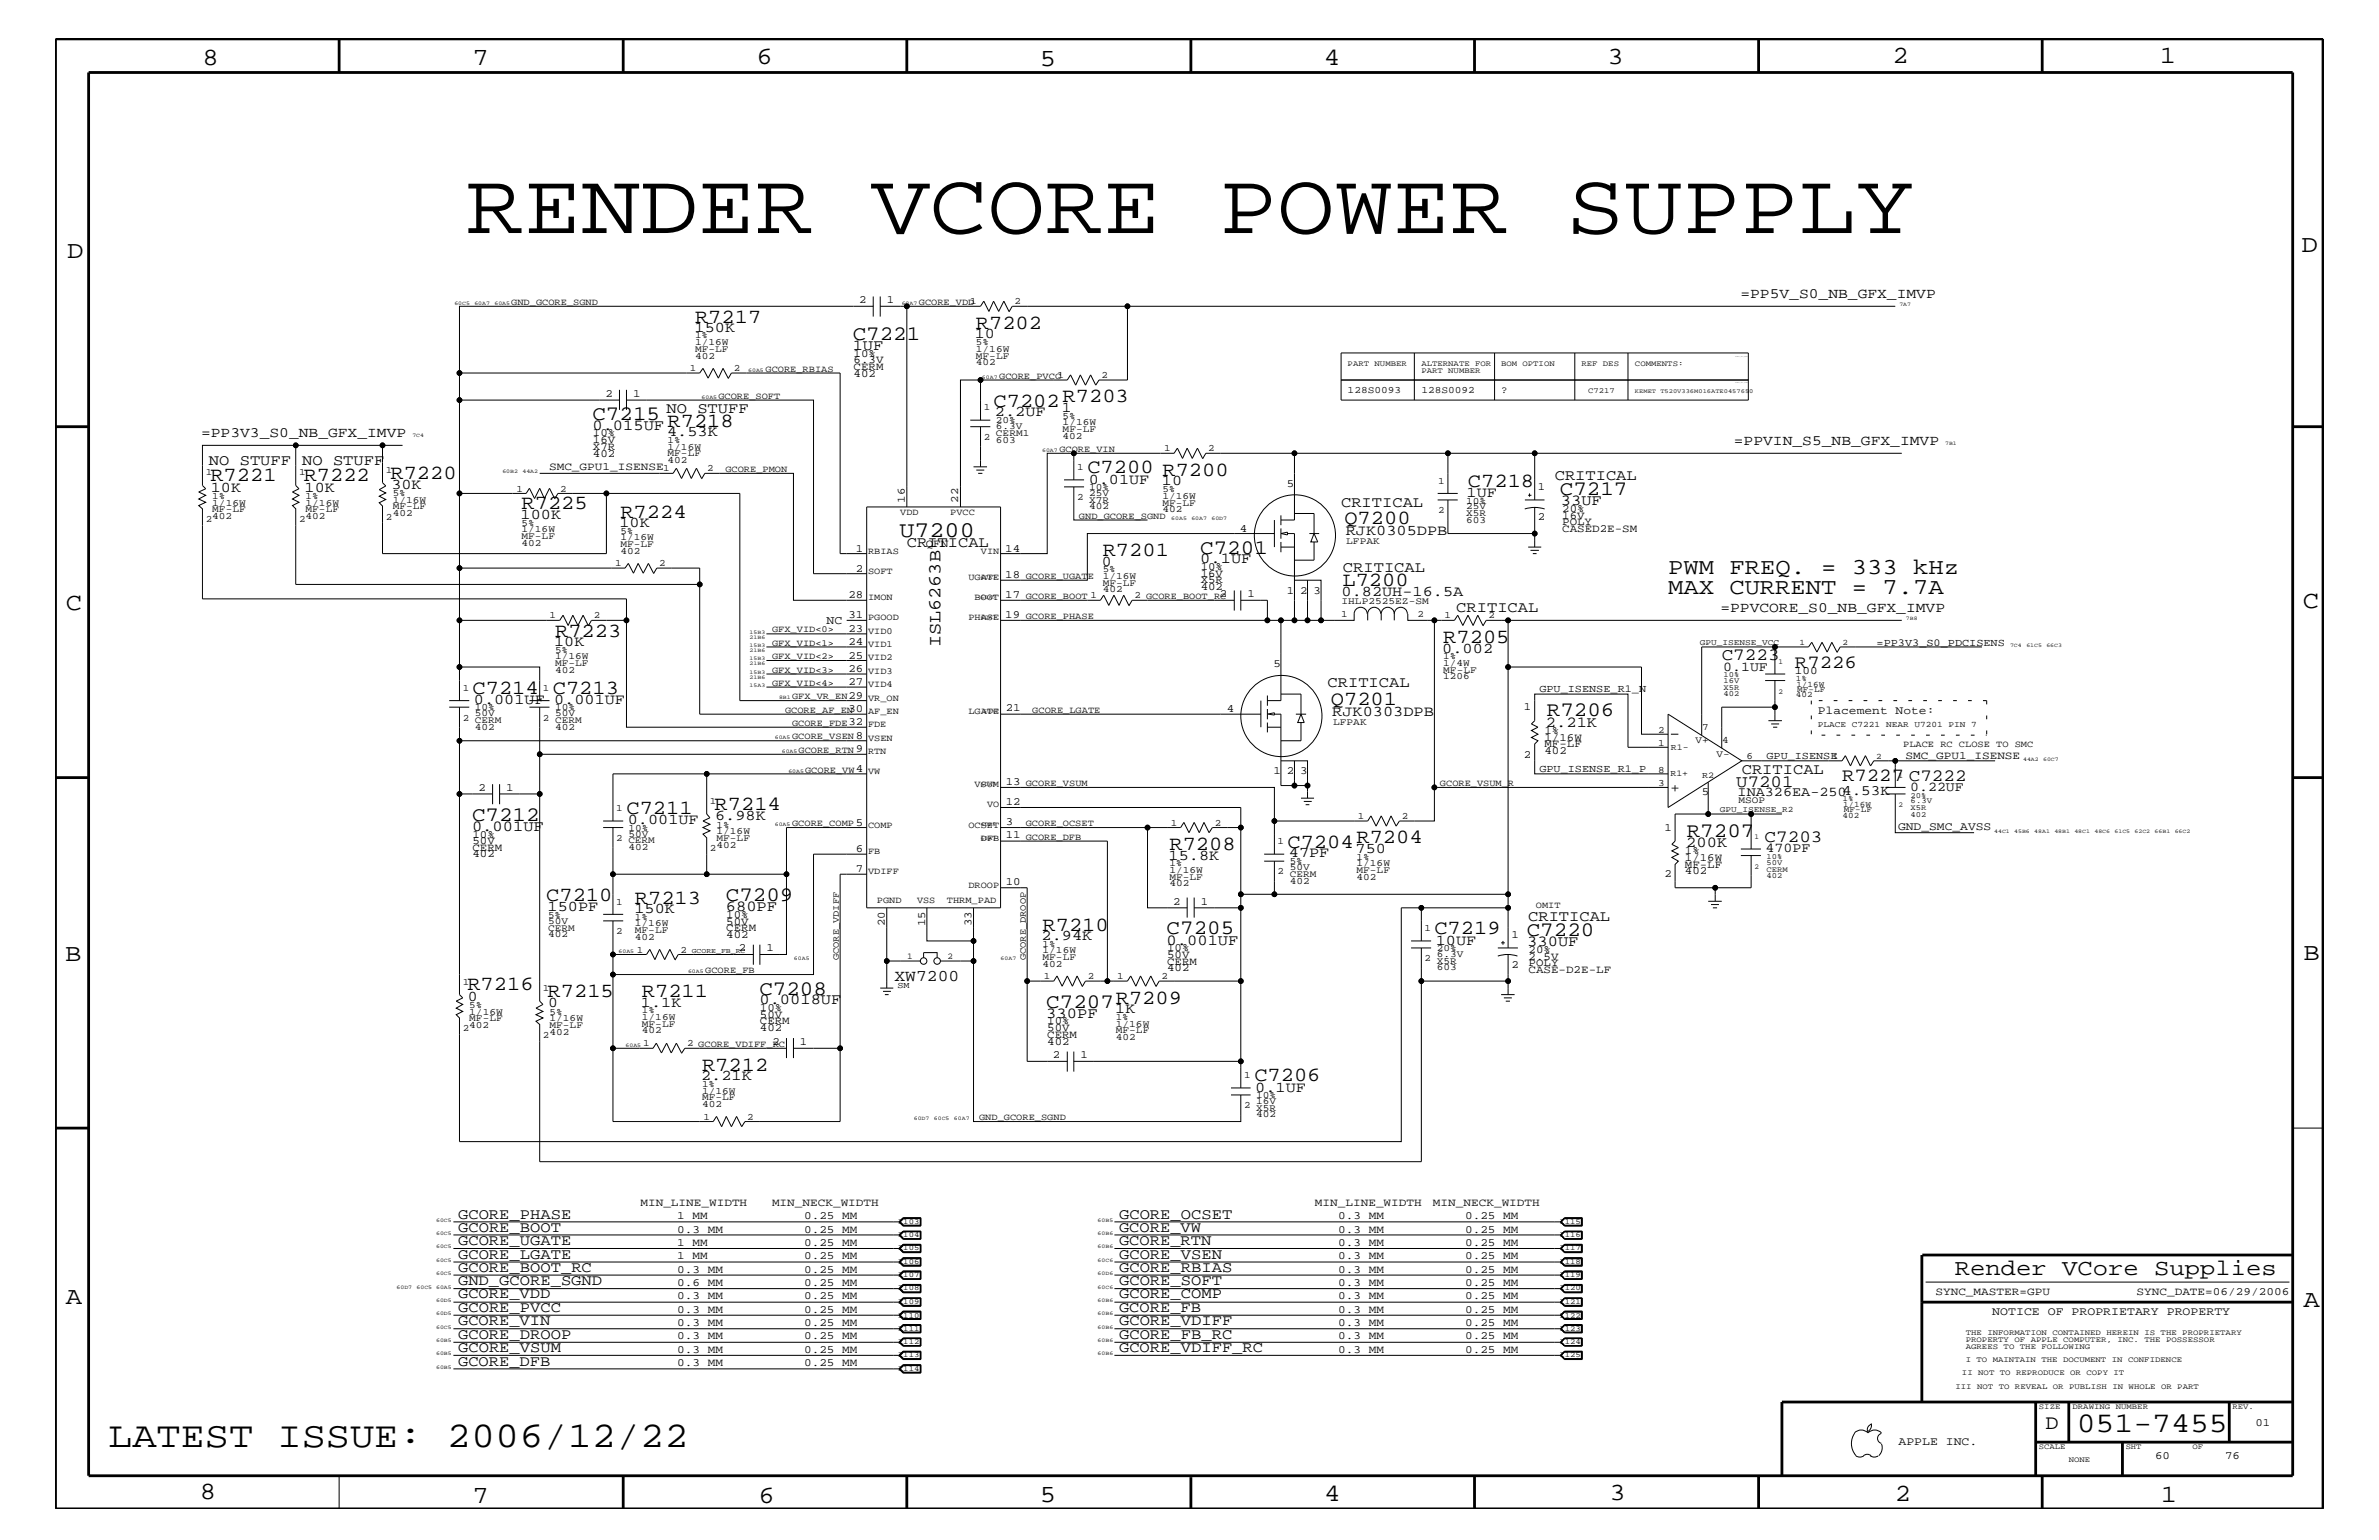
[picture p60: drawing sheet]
<svg xmlns="http://www.w3.org/2000/svg" width="432mm" height="279mm" viewBox="0 0 432 279" stroke-linecap="round" stroke-linejoin="round" font-family="sans-serif">
<defs><g id="words">
<text font-size="15.9" x="84.6" y="42.3">RENDER VCORE POWER SUPPLY</text>
<text font-size="6.6" x="19.6" y="262.5">LATEST ISSUE: 2006/12/22</text>
<text font-size="5.2" x="376.9" y="259.9">051-7455</text>
<g font-size="4.5">
<text x="36.7" y="11.7">8</text>
<text x="85.8" y="11.7">7</text>
<text x="137.3" y="11.5">6</text>
<text x="240.3" y="11.7">4</text>
<text x="291.8" y="11.5">3</text>
<text x="343.5" y="11.5">2</text>
<text x="392" y="11.5">1</text>
<text x="188.7" y="12.1">5</text>
<text x="12.2" y="46.8">D</text>
<text x="417.7" y="45.7">D</text>
<text x="11.9" y="110.6">C</text>
<text x="418" y="110.3">C</text>
<text x="11.9" y="174.3">B</text>
<text x="418.1" y="174.2">B</text>
<text x="11.9" y="236.7">A</text>
<text x="418.1" y="237.1">A</text>
<text x="36.2" y="271.9">8</text>
<text x="85.8" y="272.7">7</text>
<text x="137.7" y="272.7">6</text>
<text x="188.7" y="272.5">5</text>
<text x="240.4" y="272.3">4</text>
<text x="292.1" y="272.2">3</text>
<text x="343.9" y="272.3">2</text>
<text x="392.2" y="272.6">1</text>
</g>
<g font-size="4.1">
<text x="163.3" y="97.4">U7200</text>
<text x="302.8" y="107.7">MAX CURRENT = 7.7A</text>
<text x="302.8" y="104.1">PWM FREQ. = 333 kHz</text>
<text x="354.8" y="231.3">Render VCore Supplies</text>
</g>
<g font-size="3.7">
<text x="154.8" y="61.7">C7221</text>
<text x="107.5" y="76.2">C7215</text>
<text x="283.1" y="89.9">C7217</text>
<text x="217.8" y="100.4">C7201</text>
<text x="280.8" y="130">R7206</text>
<text x="85.7" y="149">C7212</text>
<text x="306.2" y="151.8">R7207</text>
<text x="131.7" y="163.5">C7209</text>
<text x="211.8" y="169.5">C7205</text>
<text x="277.1" y="169.9">C7220</text>
<text x="137.8" y="180.5">C7208</text>
<text x="189.9" y="182.9">C7207R7209</text>
<text x="371.3" y="259.3">D</text>
</g>
<g font-size="3.6">
<text x="126.2" y="58.5">R7217</text>
<text x="177.1" y="59.7">R7202</text>
<text x="121.2" y="77.4">R7218</text>
<text x="180.3" y="73.8">C7202R7203</text>
<text x="38.2" y="87.3">R7221</text>
<text x="55.1" y="87.3">R7222</text>
<text x="70.9" y="86.9">R7220</text>
<text x="197.4" y="85.9">C7200 R7200</text>
<text x="266.4" y="88.3">C7218</text>
<text x="94.7" y="92.4">R7225</text>
<text x="112.6" y="93.9">R7224</text>
<text x="244" y="95.1">Q7200</text>
<text x="200.2" y="101">R7201</text>
<text x="243.7" y="106.4">L7200</text>
<text x="100.8" y="115.5">R7223</text>
<text x="262" y="116.7">R7205</text>
<text x="85.8" y="125.9">C7214</text>
<text x="100.3" y="125.9">C7213</text>
<text x="241.6" y="127.9">Q7201</text>
<text x="113.7" y="147.7">C7211</text>
<text x="129.7" y="147">R7214</text>
<text x="212.3" y="154.3">R7208</text>
<text x="233.7" y="153.8">C7204R7204</text>
<text x="99.1" y="163.5">C7210</text>
<text x="115.2" y="163.9">R7213</text>
<text x="189.2" y="168.9">R7210</text>
<text x="260.3" y="169.5">C7219</text>
<text x="84.8" y="179.7">R7216</text>
<text x="99.4" y="181">R7215</text>
<text x="116.5" y="181">R7211</text>
<text x="127.4" y="194.3">R7212</text>
<text x="227.7" y="196.2">C7206</text>
</g>
<g font-size="3.4">
<text x="325.8" y="121.2">R7226</text>
<text x="334.3" y="141.8">R7227 C7222</text>
</g>
<text font-size="3.3" x="170.7" y="117.5" transform="rotate(-90 170.7 117.5)">ISL6263B</text>
<g font-size="3.1">
<text x="312.5" y="119.8">C7223</text>
<text x="315.1" y="142.9">U7201</text>
<text x="320.3" y="152.9">C7203</text>
</g>
<text font-size="3" x="162.3" y="177.9">XW7200</text>
<g font-size="2.8">
<text x="154.8" y="63.4">1UF</text>
<text x="121" y="75">NO STUFF</text>
<text x="107.5" y="78">0.015UF</text>
<text x="37.9" y="84.4">NO STUFF</text>
<text x="54.9" y="84.4">NO STUFF</text>
<text x="282.2" y="87.1">CRITICAL</text>
<text x="243.4" y="92">CRITICAL</text>
<text x="283.3" y="91.6">33UF</text>
<text x="164.6" y="99.3">CRITICAL</text>
<text x="217.8" y="102.2">0.1UF</text>
<text x="243.8" y="103.7">CRITICAL</text>
<text x="264.3" y="111">CRITICAL</text>
<text x="241" y="124.7">CRITICAL</text>
<text x="280.6" y="131.9">2.21K</text>
<text x="316.1" y="140.4">CRITICAL</text>
<text x="85.7" y="150.7">0.001UF</text>
<text x="306.1" y="153.7">200K</text>
<text x="131.7" y="165.3">680PF</text>
<text x="277.4" y="167.1">CRITICAL</text>
<text x="211.8" y="171.4">0.001UF</text>
<text x="277.2" y="171.6">330UF</text>
<text x="137.8" y="182.2">0.0018UF</text>
<text x="189.9" y="184.7">330PF</text>
<text x="83.1" y="221.1">GCORE_PHASE</text>
<text x="203.1" y="221.1">GCORE_OCSET</text>
<text x="83.1" y="223.5">GCORE_BOOT</text>
<text x="83.1" y="225.9">GCORE_UGATE</text>
<text x="203.1" y="223.5">GCORE_VW</text>
<text x="203.1" y="225.9">GCORE_RTN</text>
<text x="83.1" y="228.4">GCORE_LGATE</text>
<text x="83.1" y="230.7">GCORE_BOOT_RC</text>
<text x="83.1" y="233.2">GND_GCORE_SGND</text>
<text x="203.1" y="228.4">GCORE_VSEN</text>
<text x="203.1" y="230.7">GCORE_RBIAS</text>
<text x="203.1" y="233.2">GCORE_SOFT</text>
<text x="83.1" y="235.6">GCORE_VDD</text>
<text x="83.1" y="238">GCORE_PVCC</text>
<text x="203.1" y="235.6">GCORE_COMP</text>
<text x="203.1" y="238">GCORE_FB</text>
<text x="83.1" y="240.5">GCORE_VIN</text>
<text x="83.1" y="242.9">GCORE_DROOP</text>
<text x="83.1" y="245.3">GCORE_VSUM</text>
<text x="203.1" y="240.5">GCORE_VDIFF</text>
<text x="203.1" y="242.9">GCORE_FB_RC</text>
<text x="203.1" y="245.3">GCORE_VDIFF_RC</text>
<text x="83.1" y="247.8">GCORE_DFB</text>
</g>
<g font-size="2.7">
<text x="126.1" y="60.2">150K</text>
<text x="177" y="61.4">10</text>
<text x="180.6" y="75.6">2.2UF</text>
<text x="192.7" y="74.7">1</text>
<text x="121.1" y="79.1">4.53K</text>
<text x="38.3" y="89.2">10K</text>
<text x="55.3" y="89.2">10K</text>
<text x="71" y="88.7">30K</text>
<text x="197.6" y="87.7">0.01UF</text>
<text x="210.9" y="88.1">10</text>
<text x="94.5" y="94.2">100K</text>
<text x="112.4" y="95.6">10K</text>
<text x="266.2" y="90.1">1UF</text>
<text x="244.3" y="97.1">RJK0305DPB</text>
<text x="200" y="102.6">0</text>
<text x="243.5" y="108.1">0.82UH-16.5A</text>
<text x="100.6" y="117.2">10K</text>
<text x="261.8" y="118.4">0.002</text>
<text x="86" y="127.7">0.001UF 0.001UF</text>
<text x="241.8" y="129.9">RJK0303DPB</text>
<text x="114" y="149.5">0.001UF</text>
<text x="129.8" y="148.8">6.98K</text>
<text x="212.1" y="156">15.8K</text>
<text x="233.9" y="155.6">47PF</text>
<text x="246" y="154.7">750</text>
<text x="99.4" y="165.3">150PF</text>
<text x="115.1" y="165.6">150K</text>
<text x="189.1" y="170.5">2.94K</text>
<text x="260.6" y="171.4">10UF</text>
<text x="84.9" y="181.6">0</text>
<text x="99.5" y="182.7">0</text>
<text x="116.3" y="182.7">1.1K</text>
<text x="202.4" y="183.8">1K</text>
<text x="127.3" y="195.9">2.21K</text>
<text x="227.8" y="198.1">0.1UF</text>
</g>
<g font-size="2.6">
<text x="315.9" y="54.1">=PP5V_S0_NB_GFX_IMVP</text>
<text x="36.5" y="79.4">=PP3V3_S0_NB_GFX_IMVP</text>
<text x="314.7" y="80.8">=PPVIN_S5_NB_GFX_IMVP</text>
<text x="312.3" y="111.1">=PPVCORE_S0_NB_GFX_IMVP</text>
<text x="303.2" y="143.6">+</text>
</g>
<g font-size="2.5">
<text x="312.8" y="121.7">0.1UF</text>
<text x="346.7" y="143.5">0.22UF</text>
<text x="315.4" y="144.5">INA326EA-2504.53K</text>
<text x="320.5" y="154.6">470PF</text>
</g>
<text font-size="2.2" x="150" y="113.1">NC</text>
<g font-size="2.1">
<text x="329.9" y="129.6">Placement Note:</text>
<text x="344.5" y="150.7">GND_SMC_AVSS</text>
<text x="361.6" y="238.6">NOTICE OF PROPRIETARY PROPERTY</text>
<text x="344.6" y="262.2">APPLE INC.</text>
</g>
<g font-size="2">
<text x="156" y="55">2</text>
<text x="161" y="55">1</text>
<text x="154.9" y="65.9">6.3V</text>
<text x="154.9" y="64.7">10%</text>
<text x="109.9" y="72">2</text>
<text x="114.9" y="72">1</text>
<text x="154.9" y="67.1">CERM</text>
<text x="154.9" y="68.4">402</text>
<text x="107.6" y="80.5">16V</text>
<text x="107.6" y="81.6">X7R</text>
<text x="107.6" y="79.2">10%</text>
<text x="107.6" y="82.8">402</text>
<text x="99.7" y="85.3">SMC_GPU1_ISENSE</text>
<text x="233.6" y="88.3">5</text>
<text x="279.1" y="88.9">1</text>
<text x="164.3" y="91.2" transform="rotate(-90 164.3 91.2)">16</text>
<text x="173.9" y="91.2" transform="rotate(-90 173.9 91.2)">22</text>
<text x="279.1" y="94.3">2</text>
<text x="283.5" y="95.2">POLY</text>
<text x="283.5" y="94.2">16V</text>
<text x="283.5" y="92.9">20%</text>
<text x="155.4" y="100.1">1</text>
<text x="168" y="99.3">QFN</text>
<text x="182.5" y="100.1">14</text>
<text x="225" y="96.5">4</text>
<text x="283.5" y="96.5">CASED2E-SM</text>
<text x="155.4" y="103.7">2</text>
<text x="182.5" y="104.9">18</text>
<text x="217.9" y="107.1">402</text>
<text x="217.9" y="105.9">X5R</text>
<text x="217.9" y="104.7">16V</text>
<text x="217.9" y="103.5">10%</text>
<text x="233.6" y="107.7">1 2 3</text>
<text x="154" y="108.6">28</text>
<text x="154" y="112.2">31</text>
<text x="182.5" y="108.6">17</text>
<text x="182.5" y="112.2">19</text>
<text x="221.4" y="108.3">2</text>
<text x="226.4" y="108.3">1</text>
<text x="154" y="114.7">23</text>
<text x="154" y="117">24</text>
<text x="154" y="119.5">25</text>
<text x="154" y="121.9">26</text>
<text x="154" y="124.3">27</text>
<text x="231.1" y="121">5</text>
<text x="325.8" y="122.4">100</text>
<text x="154" y="131.6">32</text>
<text x="154" y="129.1">30</text>
<text x="154" y="126.8">29</text>
<text x="182.5" y="129.1">21</text>
<text x="222.7" y="129.1">4</text>
<text x="276.6" y="128.9">1</text>
<text x="155.4" y="136.4">9</text>
<text x="155.4" y="134.1">8</text>
<text x="276.6" y="137.4">2</text>
<text x="280.3" y="136.8">402</text>
<text x="280.3" y="134.4">1/16W</text>
<text x="280.3" y="135.6">MF-LF</text>
<text x="280.3" y="133.2">1%</text>
<text x="345.9" y="137.7">SMC_GPU1_ISENSE</text>
<text x="86.9" y="143.5">2</text>
<text x="91.9" y="143.5">1</text>
<text x="155.4" y="140.1">4</text>
<text x="182.5" y="142.4">13</text>
<text x="231.1" y="140.4">1 2 3</text>
<text x="155.4" y="149.8">5</text>
<text x="182.5" y="149.6">3</text>
<text x="182.5" y="146">12</text>
<text x="308.9" y="144.2">5</text>
<text x="85.8" y="155.6">402</text>
<text x="85.8" y="154.4">CERM</text>
<text x="85.8" y="153.2">50V</text>
<text x="85.8" y="152">10%</text>
<text x="155.4" y="154.6">6</text>
<text x="182.5" y="152.1">11</text>
<text x="302.1" y="150.7">1</text>
<text x="305.8" y="155">1%</text>
<text x="155.4" y="158.3">7</text>
<text x="182.5" y="160.6">10</text>
<text x="302.1" y="159.2">2</text>
<text x="305.8" y="158.6">402</text>
<text x="305.8" y="157.4">MF-LF</text>
<text x="305.8" y="156.2">1/16W</text>
<text x="131.8" y="167.8">50V</text>
<text x="131.8" y="166.5">10%</text>
<text x="212.9" y="164.1">2</text>
<text x="217.9" y="164.1">1</text>
<text x="131.8" y="168.9">CERM</text>
<text x="131.8" y="170.1">402</text>
<text x="134.1" y="172.6">2</text>
<text x="139.1" y="172.6">1</text>
<text x="160.6" y="168" transform="rotate(-90 160.6 168)">20</text>
<text x="167.9" y="168" transform="rotate(-90 167.9 168)">15</text>
<text x="176.4" y="168" transform="rotate(-90 176.4 168)">33</text>
<text x="211.8" y="172.6">10%</text>
<text x="211.8" y="173.8">50V</text>
<text x="274.3" y="170.1">1</text>
<text x="277.5" y="172.9">20%</text>
<text x="211.8" y="175">CERM</text>
<text x="211.8" y="176.2">402</text>
<text x="274.3" y="175.6">2</text>
<text x="277.5" y="176.5">CASE-D2E-LF</text>
<text x="277.5" y="174.2">2.5V</text>
<text x="277.5" y="175.2">POLY</text>
<text x="137.9" y="184.7">50V</text>
<text x="137.9" y="185.9">CERM</text>
<text x="137.9" y="183.5">10%</text>
<text x="190.1" y="185.9">10%</text>
<text x="137.9" y="187.1">402</text>
<text x="140.2" y="189.5">2</text>
<text x="145.2" y="189.5">1</text>
<text x="190.1" y="187.1">50V</text>
<text x="190.1" y="188.3">CERM</text>
<text x="190.1" y="189.5">402</text>
<text x="191.1" y="192">2</text>
<text x="196.1" y="192">1</text>
<text x="116.2" y="218.9">MIN_LINE_WIDTH</text>
<text x="122.9" y="221.2">1 MM</text>
<text x="140.1" y="218.9">MIN_NECK_WIDTH</text>
<text x="146" y="221.2">0.25 MM</text>
<text x="238.7" y="218.9">MIN_LINE_WIDTH</text>
<text x="242.9" y="221.2">0.3 MM</text>
<text x="260.1" y="218.9">MIN_NECK_WIDTH</text>
<text x="265.9" y="221.2">0.25 MM</text>
<text x="122.9" y="223.6">0.3 MM</text>
<text x="122.9" y="226">1 MM</text>
<text x="146" y="223.6">0.25 MM</text>
<text x="146" y="226">0.25 MM</text>
<text x="242.9" y="223.6">0.3 MM</text>
<text x="242.9" y="226">0.3 MM</text>
<text x="265.9" y="223.6">0.25 MM</text>
<text x="265.9" y="226">0.25 MM</text>
<text x="122.9" y="228.5">1 MM</text>
<text x="122.9" y="230.9">0.3 MM</text>
<text x="122.9" y="233.3">0.6 MM</text>
<text x="146" y="228.5">0.25 MM</text>
<text x="146" y="230.9">0.25 MM</text>
<text x="146" y="233.3">0.25 MM</text>
<text x="242.9" y="228.5">0.3 MM</text>
<text x="242.9" y="230.9">0.3 MM</text>
<text x="242.9" y="233.3">0.3 MM</text>
<text x="265.9" y="228.5">0.25 MM</text>
<text x="265.9" y="230.9">0.25 MM</text>
<text x="265.9" y="233.3">0.25 MM</text>
<text x="122.9" y="235.7">0.3 MM</text>
<text x="122.9" y="238.2">0.3 MM</text>
<text x="146" y="235.7">0.25 MM</text>
<text x="146" y="238.2">0.25 MM</text>
<text x="242.9" y="235.7">0.3 MM</text>
<text x="242.9" y="238.2">0.3 MM</text>
<text x="265.9" y="235.7">0.25 MM</text>
<text x="265.9" y="238.2">0.25 MM</text>
<text x="351.3" y="235">SYNC_MASTER=GPU</text>
<text x="387.8" y="235">SYNC_DATE=06/29/2006</text>
<text x="122.9" y="240.6">0.3 MM</text>
<text x="122.9" y="243">0.3 MM</text>
<text x="122.9" y="245.4">0.3 MM</text>
<text x="146" y="240.6">0.25 MM</text>
<text x="146" y="243">0.25 MM</text>
<text x="146" y="245.4">0.25 MM</text>
<text x="242.9" y="240.6">0.3 MM</text>
<text x="242.9" y="243">0.3 MM</text>
<text x="242.9" y="245.4">0.3 MM</text>
<text x="265.9" y="240.6">0.25 MM</text>
<text x="265.9" y="243">0.25 MM</text>
<text x="265.9" y="245.4">0.25 MM</text>
<text x="122.9" y="247.8">0.3 MM</text>
<text x="146" y="247.8">0.25 MM</text>
<text x="409.4" y="258.7">01</text>
<text x="391.2" y="264.7">60</text>
<text x="403.9" y="264.7">76</text>
</g>
<g font-size="1.9">
<text x="340.6" y="117.2">=PP3V3_S0_PDCISENS</text>
<text x="279.4" y="125.5">GPU_ISENSE_R1_N</text>
<text x="320.6" y="137.7">GPU_ISENSE</text>
<text x="279.4" y="140.1">GPU_ISENSE_R1_P</text>
</g>
<g font-size="1.8">
<text x="184.2" y="55.2">2</text>
<text x="126.2" y="62.6">1/16W</text>
<text x="126.2" y="61.4">1%</text>
<text x="126.2" y="65.1">402</text>
<text x="126.2" y="63.9">MF-LF</text>
<text x="177.1" y="63.9">1/16W</text>
<text x="177.1" y="62.6">5%</text>
<text x="177.1" y="65.1">MF-LF</text>
<text x="125.2" y="67.3">1</text>
<text x="133.2" y="67.3">2</text>
<text x="177.1" y="66.2">402</text>
<text x="199.9" y="68.5">2</text>
<text x="244.6" y="71.3">128S0093</text>
<text x="258" y="71.3">128S0092</text>
<text x="272.5" y="71.3">?</text>
<text x="178.6" y="74.4">1</text>
<text x="180.8" y="77.9">6.3V</text>
<text x="180.8" y="76.8">20%</text>
<text x="192.9" y="77.2">1/16W</text>
<text x="192.9" y="76">5%</text>
<text x="121.2" y="83.9">402</text>
<text x="121.2" y="82.7">MF-LF</text>
<text x="121.2" y="81.6">1/16W</text>
<text x="121.2" y="80.3">1%</text>
<text x="178.6" y="79.9">2</text>
<text x="180.8" y="79.1">CERM1</text>
<text x="180.8" y="80.3">603</text>
<text x="192.9" y="78.3">MF-LF</text>
<text x="192.9" y="79.6">402</text>
<text x="211.3" y="81.9">1</text>
<text x="219.3" y="81.9">2</text>
<text x="37.3" y="86.2">1</text>
<text x="54.3" y="86.2">1</text>
<text x="70" y="85.8">1</text>
<text x="93.7" y="89.2">1</text>
<text x="101.7" y="89.2">2</text>
<text x="120.4" y="85.5">1</text>
<text x="128.4" y="85.5">2</text>
<text x="195.5" y="85.3">1</text>
<text x="197.7" y="88.9">10%</text>
<text x="211" y="89.3">5%</text>
<text x="261" y="87.7">1</text>
<text x="37.3" y="94.8">2</text>
<text x="38.5" y="90.5">1%</text>
<text x="38.5" y="91.7">1/16W</text>
<text x="38.5" y="92.9">MF-LF</text>
<text x="38.5" y="94.2">402</text>
<text x="54.3" y="94.8">2</text>
<text x="55.5" y="94.2">402</text>
<text x="55.5" y="92.9">MF-LF</text>
<text x="55.5" y="91.7">1/16W</text>
<text x="55.5" y="90.5">1%</text>
<text x="70" y="94.3">2</text>
<text x="71.3" y="91.2">1/16W</text>
<text x="71.3" y="92.4">MF-LF</text>
<text x="71.3" y="90">5%</text>
<text x="71.3" y="93.7">402</text>
<text x="94.7" y="95.4">5%</text>
<text x="195.5" y="90.7">2</text>
<text x="197.7" y="91.2">X7R</text>
<text x="197.7" y="92.4">402</text>
<text x="197.7" y="90">25V</text>
<text x="211" y="91.7">MF-LF</text>
<text x="211" y="92.9">402</text>
<text x="211" y="90.5">1/16W</text>
<text x="261" y="93.2">2</text>
<text x="266.1" y="91.4">10%</text>
<text x="266.1" y="94.9">603</text>
<text x="266.1" y="92.4">25V</text>
<text x="266.1" y="93.7">X5R</text>
<text x="94.7" y="99">402</text>
<text x="94.7" y="96.5">1/16W</text>
<text x="94.7" y="97.7">MF-LF</text>
<text x="112.6" y="98">1/16W</text>
<text x="112.6" y="100.4">402</text>
<text x="112.6" y="96.8">5%</text>
<text x="112.6" y="99.3">MF-LF</text>
<text x="244.3" y="98.7">LFPAK</text>
<text x="111.7" y="102.7">1</text>
<text x="119.6" y="102.7">2</text>
<text x="200.2" y="105">1/16W</text>
<text x="200.2" y="106.3">MF-LF</text>
<text x="200.2" y="107.5">402</text>
<text x="200.2" y="103.8">5%</text>
<text x="99.7" y="112.2">1</text>
<text x="107.8" y="112.2">2</text>
<text x="205.9" y="108.6">2 GCORE_BOOT_RC</text>
<text x="243.4" y="112">1</text>
<text x="243.5" y="109.7">IHLP2525EZ-SM</text>
<text x="257.3" y="112">2</text>
<text x="262.2" y="112.2">1</text>
<text x="270.2" y="112.2">2</text>
<text x="100.8" y="118.4">5%</text>
<text x="100.8" y="119.6">1/16W</text>
<text x="262" y="119.6">1%</text>
<text x="84" y="125.3">1</text>
<text x="98.6" y="125.3">1</text>
<text x="100.8" y="122">402</text>
<text x="100.8" y="120.8">MF-LF</text>
<text x="262" y="123.2">1206</text>
<text x="262" y="122">MF-LF</text>
<text x="262" y="120.8">1/4W</text>
<text x="84" y="130.8">2</text>
<text x="86.2" y="131.3">CERM</text>
<text x="86.2" y="128.9">10%</text>
<text x="86.2" y="130">50V</text>
<text x="98.6" y="130.8">2</text>
<text x="100.8" y="128.9">10%</text>
<text x="100.8" y="130">50V</text>
<text x="100.8" y="131.3">CERM</text>
<text x="242" y="131.5">LFPAK</text>
<text x="86.2" y="132.4">402</text>
<text x="100.8" y="132.4">402</text>
<text x="301" y="133">2</text>
<text x="301" y="135.3">1</text>
<text x="307.8" y="134.7">V+</text>
<text x="308.9" y="132.5">7</text>
<text x="311.6" y="137.4">V-</text>
<text x="312.6" y="134.8">4</text>
<text x="317" y="137.8">6</text>
<text x="301" y="142.5">3</text>
<text x="301" y="140.2">8</text>
<text x="111.8" y="147.1">1</text>
<text x="128.9" y="145.9">1</text>
<text x="212.5" y="149.8">1</text>
<text x="220.5" y="149.8">2</text>
<text x="246.5" y="148.5">1</text>
<text x="254.4" y="148.5">2</text>
<text x="315.6" y="145.7">MSOP</text>
<text x="111.8" y="152.6">2 CERM</text>
<text x="114" y="150.7">10%</text>
<text x="114" y="151.8">50V</text>
<text x="114" y="154.3">402</text>
<text x="128.9" y="154.4">2</text>
<text x="130" y="153.8">402</text>
<text x="130" y="152.6">MF-LF</text>
<text x="130" y="151.3">1/16W</text>
<text x="130" y="150.1">1%</text>
<text x="231.9" y="153.2">1</text>
<text x="246.2" y="156">1%</text>
<text x="212.3" y="159.6">MF-LF</text>
<text x="212.3" y="158.4">1/16W</text>
<text x="212.3" y="157.2">1%</text>
<text x="212.3" y="160.8">402</text>
<text x="231.9" y="158.6">2</text>
<text x="234.1" y="159.1">CERM</text>
<text x="234.1" y="160.3">402</text>
<text x="234.1" y="157.9">50V</text>
<text x="234.1" y="156.8">5%</text>
<text x="246.2" y="159.6">402</text>
<text x="246.2" y="157.2">1/16W</text>
<text x="246.2" y="158.4">MF-LF</text>
<text x="99.5" y="167.6">50V</text>
<text x="99.5" y="166.5">5%</text>
<text x="111.8" y="164.1">1</text>
<text x="115.2" y="166.9">1%</text>
<text x="99.5" y="170">402</text>
<text x="99.5" y="168.9">CERM</text>
<text x="111.8" y="169.5">2</text>
<text x="115.2" y="170.5">402</text>
<text x="115.2" y="169.3">MF-LF</text>
<text x="115.2" y="168.1">1/16W</text>
<text x="115.6" y="172.8">1</text>
<text x="123.5" y="172.8">2</text>
<text x="189.2" y="172.9">1/16W</text>
<text x="189.2" y="171.7">1%</text>
<text x="258.6" y="168.9">1</text>
<text x="260.8" y="173.7">6.3V</text>
<text x="260.8" y="172.6">20%</text>
<text x="84" y="178.7">1</text>
<text x="98.6" y="179.9">1</text>
<text x="189.2" y="175.4">402</text>
<text x="189.2" y="174.2">MF-LF</text>
<text x="189.5" y="177.7">1</text>
<text x="197.4" y="177.7">2</text>
<text x="202.8" y="177.7">1</text>
<text x="210.8" y="177.7">2</text>
<text x="258.6" y="174.4">2</text>
<text x="260.8" y="174.9">X5R</text>
<text x="260.8" y="176.1">603</text>
<text x="85.2" y="185.3">MF-LF</text>
<text x="85.2" y="184.1">1/16W</text>
<text x="85.2" y="182.9">5%</text>
<text x="99.7" y="185.3">1/16W</text>
<text x="99.7" y="184.1">5%</text>
<text x="116.5" y="185">1/16W</text>
<text x="116.5" y="183.8">1%</text>
<text x="202.5" y="185">1%</text>
<text x="84" y="187.1">2</text>
<text x="85.2" y="186.5">402</text>
<text x="98.6" y="188.3">2</text>
<text x="99.7" y="187.7">402</text>
<text x="99.7" y="186.5">MF-LF</text>
<text x="116.5" y="187.5">402</text>
<text x="116.5" y="186.3">MF-LF</text>
<text x="116.8" y="189.8">1</text>
<text x="124.7" y="189.8">2 GCORE_VDIFF_RC</text>
<text x="202.5" y="188.7">402</text>
<text x="202.5" y="187.5">MF-LF</text>
<text x="202.5" y="186.3">1/16W</text>
<text x="127.4" y="197.2">1%</text>
<text x="225.8" y="195.6">1</text>
<text x="127.4" y="200.9">402</text>
<text x="127.4" y="199.6">MF-LF</text>
<text x="127.4" y="198.4">1/16W</text>
<text x="127.7" y="203.1">1</text>
<text x="135.6" y="203.1">2</text>
<text x="225.8" y="201">2</text>
<text x="228" y="200.3">16V</text>
<text x="228" y="202.7">402</text>
<text x="228" y="199.2">10%</text>
<text x="228" y="201.5">X5R</text>
</g>
<g font-size="1.7">
<text x="92.8" y="55.3">GND_GCORE_SGND</text>
<text x="166.8" y="55.3">GCORE_VDD1</text>
<text x="138.9" y="67.5">GCORE_RBIAS</text>
<text x="181.4" y="68.7">GCORE_PVCC1</text>
<text x="130.4" y="72.3">GCORE_SOFT</text>
<text x="192.3" y="82">GCORE_VIN</text>
<text x="131.7" y="85.6">GCORE_PMON</text>
<text x="163.4" y="93.4">VDD</text>
<text x="172.5" y="93.4">PVCC</text>
<text x="195.8" y="94.2">GND_GCORE_SGND</text>
<text x="157.6" y="100.4">RBIAS</text>
<text x="178.1" y="100.4">VIN</text>
<text x="157.6" y="104.1">SOFT</text>
<text x="175.8" y="105.3">UGATE</text>
<text x="186.2" y="105">GCORE_UGATE</text>
<text x="157.6" y="108.9">IMON</text>
<text x="157.6" y="112.6">PGOOD</text>
<text x="175.8" y="112.6">PHASE</text>
<text x="176.9" y="108.9">BOOT</text>
<text x="186.2" y="112.3">GCORE_PHASE</text>
<text x="186.2" y="108.7">GCORE_BOOT 1</text>
<text x="140.1" y="117.2">GFX_VID&lt;1&gt;</text>
<text x="140.1" y="114.8">GFX_VID&lt;0&gt;</text>
<text x="140.1" y="119.6">GFX_VID&lt;2&gt;</text>
<text x="157.6" y="117.4">VID1</text>
<text x="157.6" y="115">VID0</text>
<text x="157.6" y="119.8">VID2</text>
<text x="140.1" y="122">GFX_VID&lt;3&gt;</text>
<text x="140.1" y="124.4">GFX_VID&lt;4&gt;</text>
<text x="157.6" y="122.3">VID3</text>
<text x="157.6" y="124.7">VID4</text>
<text x="142.5" y="129.3">GCORE_AF_EN</text>
<text x="143.8" y="126.9">GFX_VR_EN</text>
<text x="143.8" y="131.7">GCORE_FDE</text>
<text x="157.6" y="127.1">VR_ON</text>
<text x="157.6" y="131.9">FDE</text>
<text x="157.6" y="129.6">AF_EN</text>
<text x="175.8" y="129.6">LGATE</text>
<text x="187.4" y="129.3">GCORE_LGATE</text>
<text x="143.8" y="134.1">GCORE_VSEN</text>
<text x="144.9" y="136.6">GCORE_RTN</text>
<text x="157.6" y="134.4">VSEN</text>
<text x="157.6" y="136.8">RTN</text>
<text x="345.4" y="135.5">PLACE RC CLOSE TO SMC</text>
<text x="146.1" y="140.2">GCORE_VW</text>
<text x="157.6" y="140.4">VW</text>
<text x="176.9" y="142.9">VSUM</text>
<text x="186.2" y="142.6">GCORE_VSUM</text>
<text x="261.4" y="142.6">GCORE_VSUM_R</text>
<text x="143.8" y="149.9">GCORE_COMP</text>
<text x="179.2" y="146.5">VO</text>
<text x="186.2" y="149.9">GCORE_OCSET</text>
<text x="157.6" y="155">FB</text>
<text x="157.6" y="150.1">COMP</text>
<text x="175.8" y="150.1">OCSET</text>
<text x="178.1" y="152.6">DFB</text>
<text x="186.2" y="152.3">GCORE_DFB</text>
<text x="157.6" y="158.6">VDIFF</text>
<text x="175.8" y="161.1">DROOP</text>
<text x="159.2" y="163.9">PGND</text>
<text x="166.5" y="163.9">VSS</text>
<text x="171.9" y="163.9">THRM_PAD</text>
<text x="278.8" y="164.7">OMIT</text>
<text x="128" y="176.6">GCORE_FB</text>
<text x="152.2" y="174.2" transform="rotate(-90 152.2 174.2)">GCORE_VDIFF</text>
<text x="186.2" y="174.2" transform="rotate(-90 186.2 174.2)">GCORE_DROOP</text>
<text x="177.7" y="203.2">GND_GCORE_SGND</text>
</g>
<g font-size="1.6">
<text x="303.3" y="136.1">R1-</text>
<text x="303.2" y="140.8">R1+</text>
<text x="308.9" y="141.2">R2</text>
<text x="162.9" y="179.3">SM</text>
<text x="164.7" y="174">1</text>
<text x="172" y="174">2</text>
</g>
<g font-size="1.5">
<text x="308.5" y="117">GPU_ISENSE_VCC</text>
<text x="326.6" y="117">1</text>
<text x="334.4" y="117">2</text>
<text x="326" y="123.5">1%</text>
<text x="326.1" y="124.6">1/16W</text>
<text x="326.2" y="125.5">MF-LF</text>
<text x="326" y="126.5">402</text>
<text x="329.9" y="131.9">PLACE C7221 NEAR U7201 PIN 7</text>
<text x="332.7" y="137.7">1</text>
<text x="340.5" y="137.7">2</text>
<text x="312.2" y="147.3">GPU_ISENSE_R2</text>
<text x="334.4" y="148.4">402</text>
<text x="334.4" y="145.3">1%</text>
<text x="334.5" y="146.4">1/16W</text>
<text x="334.7" y="147.3">MF-LF</text>
</g>
<g font-size="1.4">
<text x="244.6" y="66.5">PART NUMBER</text>
<text x="258" y="67.7">PART NUMBER</text>
<text x="258" y="66.5">ALTERNATE FOR</text>
<text x="272.5" y="66.5">BOM OPTION</text>
<text x="287" y="66.5">REF DES</text>
<text x="288.3" y="71.3">C7217</text>
<text x="296.8" y="66.5">COMMENTS:</text>
<text x="312.8" y="125.2">X5R</text>
<text x="312.8" y="124">16V</text>
<text x="312.8" y="122.9">10%</text>
<text x="322.8" y="120.4">1</text>
<text x="322.8" y="125.9">2</text>
<text x="312.8" y="126.4">402</text>
<text x="344.6" y="141.1">1</text>
<text x="344.6" y="146.5">2</text>
<text x="346.8" y="148.2">402</text>
<text x="346.8" y="147">X5R</text>
<text x="346.8" y="145.7">6.3V</text>
<text x="346.8" y="144.7">20%</text>
<text x="318.4" y="152.2">1</text>
<text x="320.6" y="155.8">10%</text>
<text x="318.4" y="157.7">2</text>
<text x="320.6" y="158.2">CERM</text>
<text x="320.6" y="159.4">402</text>
<text x="320.6" y="156.9">50V</text>
<text x="163" y="222">I103</text>
<text x="163" y="224.5">I104</text>
<text x="163" y="226.9">I105</text>
<text x="283" y="222">I115</text>
<text x="283" y="224.5">I116</text>
<text x="283" y="226.9">I117</text>
<text x="163" y="229.3">I106</text>
<text x="163" y="231.8">I107</text>
<text x="283" y="229.3">I118</text>
<text x="283" y="231.8">I119</text>
<text x="163" y="234.1">I108</text>
<text x="163" y="236.6">I109</text>
<text x="163" y="239">I110</text>
<text x="283" y="234.1">I120</text>
<text x="283" y="236.6">I121</text>
<text x="283" y="239">I122</text>
<text x="163" y="241.4">I111</text>
<text x="163" y="243.9">I112</text>
<text x="283" y="241.4">I123</text>
<text x="283" y="243.9">I124</text>
<text x="356.8" y="242.3">THE INFORMATION CONTAINED HEREIN IS THE PROPRIETARY</text>
<text x="356.8" y="243.5">PROPERTY OF APPLE COMPUTER, INC. THE POSSESSOR</text>
<text x="356.8" y="244.7">AGREES TO THE FOLLOWING</text>
<text x="163" y="246.2">I113</text>
<text x="163" y="248.7">I114</text>
<text x="283" y="246.2">I125</text>
<text x="354.9" y="252">III NOT TO REVEAL OR PUBLISH IN WHOLE OR PART</text>
<text x="356.1" y="249.5">II NOT TO REPRODUCE OR COPY IT</text>
<text x="356.8" y="247.1">I TO MAINTAIN THE DOCUMENT IN CONFIDENCE</text>
<text x="370.1" y="255.6">SIZE</text>
<text x="376.2" y="255.6">DRAWING NUMBER</text>
<text x="405.2" y="255.6">REV.</text>
<text x="370.1" y="262.9">SCALE</text>
<text x="385.8" y="262.9">SHT</text>
<text x="397.9" y="262.9">OF</text>
<text x="375.5" y="265.3">NONE</text>
</g>
<text font-size="1.3" x="125.6" y="172.9">GCORE_FB_RC</text>
<text font-size="1.1" x="296.8" y="71.3">KEMET T520V336M016ATE0457650</text>
<g font-size="1">
<text x="82.5" y="55.3">60C5</text>
<text x="86.1" y="55.3">60A7</text>
<text x="89.7" y="55.3">60A5</text>
<text x="163.7" y="55.3">60A7</text>
<text x="344.8" y="55.6">7A7</text>
<text x="135.8" y="67.5">60A5</text>
<text x="178.2" y="68.7">60A7</text>
<text x="127.3" y="72.3">60A5</text>
<text x="74.8" y="79.4">7C4</text>
<text x="189.1" y="82">60A7</text>
<text x="353.1" y="80.8">7B1</text>
<text x="91.2" y="85.9">60B2</text>
<text x="94.8" y="85.9">44A2</text>
<text x="212.6" y="94.3">60A5</text>
<text x="216.2" y="94.3">60A7</text>
<text x="219.9" y="94.3">60D7</text>
<text x="178" y="105">60A7</text>
<text x="178" y="112.3">60A7</text>
<text x="178" y="108.7">60A7</text>
<text x="345.9" y="112.6">7B8</text>
<text x="136.1" y="118.3">21B6</text>
<text x="136.1" y="115.9">21B6</text>
<text x="136.1" y="119.8">15B3</text>
<text x="136.1" y="117.4">15B3</text>
<text x="136.1" y="115">15B3</text>
<text x="364.8" y="117.4">7C4</text>
<text x="367.8" y="117.4">61C5</text>
<text x="371.4" y="117.4">66C3</text>
<text x="136.1" y="120.7">21B6</text>
<text x="136.1" y="123.1">21B6</text>
<text x="136.1" y="122.3">15B3</text>
<text x="136.1" y="124.7">15A3</text>
<text x="141.4" y="126.9">8B1</text>
<text x="178.5" y="129.3">60A7</text>
<text x="140.6" y="134.1">60A5</text>
<text x="141.9" y="136.6">60A5</text>
<text x="143.1" y="140.2">60A5</text>
<text x="178" y="142.6">60A7</text>
<text x="367.2" y="138">44A2</text>
<text x="370.8" y="138">60C7</text>
<text x="140.6" y="149.9">60A5</text>
<text x="178" y="149.9">60A5</text>
<text x="178" y="152.3">60A7</text>
<text x="362" y="151.1">44C1</text>
<text x="365.6" y="151.1">45B6</text>
<text x="369.2" y="151.1">48A1</text>
<text x="372.9" y="151.1">48B1</text>
<text x="376.5" y="151.1">48C1</text>
<text x="380.2" y="151.1">48C6</text>
<text x="383.8" y="151.1">61C5</text>
<text x="387.4" y="151.1">62C2</text>
<text x="391.1" y="151.1">66B1</text>
<text x="394.7" y="151.1">66C2</text>
<text x="112.3" y="172.9">60A5</text>
<text x="124.9" y="176.6">60A5</text>
<text x="144.1" y="174.2">60A5</text>
<text x="181.6" y="174.2">60A7</text>
<text x="113.5" y="189.9">60A5</text>
<text x="165.9" y="203.2">60D7</text>
<text x="169.5" y="203.2">60C5</text>
<text x="173.1" y="203.2">60A7</text>
<text x="79.2" y="221.7">60C5</text>
<text x="199.2" y="221.7">60B5</text>
<text x="79.2" y="224.1">60C5</text>
<text x="79.2" y="226.5">60C5</text>
<text x="199.2" y="224.1">60B6</text>
<text x="199.2" y="226.5">60B6</text>
<text x="72" y="233.8">60D7</text>
<text x="75.6" y="233.8">60C5</text>
<text x="79.2" y="229">60C5</text>
<text x="79.2" y="231.3">60C5</text>
<text x="79.2" y="233.8">60A5</text>
<text x="199.2" y="229">60C6</text>
<text x="199.2" y="231.3">60D6</text>
<text x="199.2" y="233.8">60C6</text>
<text x="79.2" y="236.2">60D5</text>
<text x="79.2" y="238.6">60D5</text>
<text x="199.2" y="236.2">60B6</text>
<text x="199.2" y="238.6">60B6</text>
<text x="79.2" y="241.1">60C5</text>
<text x="79.2" y="243.5">60B5</text>
<text x="79.2" y="245.9">60B5</text>
<text x="199.2" y="241.1">60B6</text>
<text x="199.2" y="243.5">60B6</text>
<text x="199.2" y="245.9">60B6</text>
<text x="79.2" y="248.4">60B5</text>
</g>
</g></defs>
<g fill="none" stroke="#000" stroke-width=".18">
<path d="M158.5 55.6h-75.1v12.1h43.6l.6-.9 .9 1.8 1-1.8 .9 1.8 .8-1.8 1 1.8M158.5 53.8v3.6M159.8 55.6h4.8M159.8 53.8v3.6M183.1 56.5l-.9-1.9-.9 1.9-1-1.9-.8 1.9-.9-1.9-.6 1h-13.4v36.4M204.6 55.6v13.3h-5.1l-.6 1-.9-1.9-1 1.9-.9-1.9-.9 1.9-.9-1.9-.6 .9h-19.4v23.1M344 55.6h-160.3l-.6 1M83.4 72.6v16.9h12.1l.6-.9 .9 1.9 1-1.9 .8 1.9 .9-1.9 1 1.9M83.4 67.7v4.9M83.4 72.6h29M112.4 70.7v3.7M113.7 72.6h34v31.5h9.6"/>
<path d="M113.7 70.7v3.7M132.2 68.7l.6-1h19.7v32.7h4.8M176.1 77.4h3.6M176.1 76.2h3.6M178 68.9v7.3M178 77.4v7.3M243.4 64h73.9v8.6h-73.9zM243.4 68.9h73.9M256.7 64v8.6M271.3 64v8.6M285.8 64v8.6M295.5 64v8.6"/>
<path d="M53.7 80.8h19.4M69.4 80.8v6.8l.6 .6-1.2 .6 1.2 .6-1.2 .6 1.2 .6-1.2 .6 .6 .6v8.6h40.7v-10.9M83.4 89.5v13.6h30.1l.5-.9 1 1.8 .8-1.8 1 1.8 .9-1.8 .9 1.8M98 85.9h24.2l.6-1 .9 1.9 .9-1.9 .9 1.9 .9-1.9 .9 1.9M100.7 90.5l.6-1h33v37.6h23M127.3 86.9l.6-1h16.1v23h13.3M157.3 92h24.3v72.7h-24.3zM176.7 84.7h2.5M177.2 85.3h1.4M177.5 85.9h.8M193.1 88.3h3.7M193.1 87.1h3.7"/>
<path d="M194.9 88.3v6h13.4M194.9 82.2v4.9M218.3 83.3l.6-1.1h16.1v12.1h-2.5M218.3 83.2l-1-1.9-.9 1.9-.9-1.9-.9 1.9-.9-1.9-.6 .9h-23v18.2h-8.5M231.3 96.8h-33.9v8.5h-15.8M231.3 94.3v5M232.5 93.5v1.8M232.5 95.9v1.8M232.5 98.3v1.9M232.5 96.8l1.2-.3v.6l-1.1-.3M232.5 99.3h2.5M233.7 96.8h1.3v15.8h-2.5"/>
<path d="M235 82.2h27.8M235 93.2h3.5v3.6M237.7 96.8h1.7M238.5 96.8l.7 1.5h-1.3zM238.5 98.3v3.3h-3.5M260.9 89.5h3.7M260.9 90.7h3.7M262.8 90.7v6.1h15.8v-4.8M276.7 92.3a5.9 5.9 0 0 1 3.7 0M276.8 90.7h3.5M277.4 99.3h2.3M277.4 89.9h.6"/>
<path d="M277.6 89.5v.6M277.8 99.9h1.5M278.6 82.2v8.5M278.6 96.8v2.5M345.2 82.2h-82.4v7.3M83.4 103.1v9.5M106.8 113.5l-1-1.9-.9 1.9-.9-1.9-.9 1.9-.9-1.9-.6 1h-18.2v14.5M113.7 112.6h-6.3l-.6 1M118.6 104.1l.6-1h7.8v26.5h30.3M127 106h-73.3v-13.7l-.6-.6 1.2-.6-1.2-.6 1.2-.6-1.2-.6 1.2-.6-.6-.6v-7.3h-17v7.3l.6 .6-1.2 .6 1.2 .6-1.2 .6 1.2 .6-1.2 .6 .6 .6v16.4h77v23.2h43.6M139.1 117.4h18.2M139.1 115h18.2"/>
<path d="M139.1 119.8h18.2M153.7 112.6h3.6M181.6 108.9h18.1l.6-.9 1 1.8 .9-1.8 .9 1.8 .9-1.8 .9 1.8M224 107.1v3.7M224 108.9h-18.5l-.6 1M225.2 108.9h4.8v3.7h-48.4M225.2 107.1v3.7M230 112.6h2.5v14.5h-2.5M235 105.3h4.8v7.3h-2.5v-7.3M235 112.6h2.3M248.2 111.4a1.19 1.19 0 0 0-1.2-1.2 1.19 1.19 0 0 0-1.2 1.2v1.2h-6M250.6 111.4a1.19 1.19 0 0 0-1.2-1.2 1.19 1.19 0 0 0-1.2 1.2v1.2"/>
<path d="M253.1 111.4a1.19 1.19 0 0 0-1.2-1.2 1.19 1.19 0 0 0-1.2 1.2v1.2M253.1 111.4a1.19 1.19 0 0 1 1.2-1.2 1.19 1.19 0 0 1 1.1 1.2M253.1 111.4v1.2M255.5 111.4v1.2h4.9M269.2 113.5l-1-1.9-.8 1.9-1-1.9-.9 1.9-.9-1.9-.6 1h-3.6v30.3h42.4M273.7 112.6v8.4h24.2v12.2h4.9M278.2 100.4h.7M322.2 117.4h-13.3v16M333.4 118.3l-.9-1.8-.9 1.8-.9-1.8-.9 1.8-1-1.8-.5 .9h-6.1v4.9M345.2 112.6h-75.5l-.5 1M359.7 117.4h-25.7l-.6 1M81.5 127.1h3.7"/>
<path d="M81.5 128.3h3.7M83.4 128.3v6.1h73.9M83.4 134.4v9.6h6M83.4 121h14.6v6.1M96.1 127.1h3.6M96.1 128.3h3.6M98 128.3v8.5h59.3M98 136.8v7.2h-7.3M139.1 122.3h18.2M139.1 124.7h18.2M181.6 129.6h47.3M228.9 127.1v4.8"/>
<path d="M230 131.9h2.5M230 129.6l1.3-.3v.4l-1.1-.1M230 126.2v1.8M230 128.6v1.9M230 131.1v1.8M231.3 129.6h1.2v12.9h2.5M232.5 138h4.8v4.5M232.5 125.9h3.6v3.7M235 138v4.5M235.2 129.6h1.9M236.1 129.6l.6 1.5h-1.2zM236.1 131.1v3.3h-3.6"/>
<path d="M273.7 121v41.2M302.8 129.6l13.3 8.4-13.3 8.5zM302.8 135.6h-7.3v-9.7h-16.9v4.9l-.6 .5 1.1 .6-1.1 .6 1.1 .7-1.1 .6 1.1 .6-.5 .6v5.4h24.2M303.3 133.2h1.3M316.1 138h18.2l.6-.9 1 1.9 .8-1.9 1 1.9 .9-1.9 .9 1.9 .6-1h3.9M320.4 123.5h3.6M320.4 122.3h3.6M321 130.8h2.4M321.5 131.3h1.4M321.8 131.9h.8M322.2 123.5v4.8h-9.7v7.4M322.2 128.3v2.5"/>
<path d="M362.1 138h-18.1v4.9M83.4 144v36.5l.6 .5-1.2 .6 1.2 .6-1.2 .7 1.2 .6-1.2 .6 .6 .6v22.4h170.9v-42.4h3.7M89.4 142.3v3.6M90.7 142.3v3.6M98 144v37.6l.6 .6-1.3 .7 1.3 .6-1.3 .6 1.3 .6-1.3 .6 .7 .6v24.9h160v-38.8M109.5 149h3.6M109.5 150.1h3.6M111.3 150.1v8.5h17M111.3 158.6v7.3M128.3 140.4h-17v8.6M157.3 140.4h-29v7.3l.6 .7-1.3 .6 1.3 .5-1.3 .6 1.3 .6-1.3 .6 .7 .7v6.6h14.4M157.3 155h-9.6v21.8h-36.4v-3.6"/>
<path d="M157.3 150.1h-14.6v23.1h-4.8M157.3 158.6h-4.8v44.9h-17.3l-.6 .9-.9-1.8-.9 1.8-1-1.8-.8 1.8-1-1.8-.5 .9h-18.2v-13.3M181.6 142.9h49.7v6.1h16.9l.6-1 1 1.9 .9-1.9 .9 1.9 .9-1.9 .9 1.9 .6-.9h6.4v-6.1M181.6 146.5h43.6v3.6h-5.2l-.5 1-1-1.9-.8 1.9-1-1.9-.9 1.9-.9-1.9-.6 .9h-32.7M181.6 152.6h19.4v25.4M208.3 150.1v14.6h7.2M225.2 150.1v14.6h-8.5M229.4 155h3.7M229.4 156.2h3.7M231.3 156.2v6h42.4v2.5M231.3 149v6M235 142.5h2.3v2.3"/>
<path d="M236.1 144.8h2.4M236.6 145.4h1.5M237 146h.7M310 141.9v5.8h-6v4.9l-.6 .6 1.2 .6-1.2 .6 1.2 .6-1.2 .6 1.2 .6-.6 .6v4.3h7.3M310 147.7h13.4M316 155.2h3.6M316 154h3.6M317.8 155.2v5.9h-6.5v2.4M317.8 147.7v6.3M342.2 144h3.7M342.2 142.9h3.7M344 144v7.1h14.3"/>
<path d="M109.5 167.1h3.6M109.5 165.9h3.6M111.3 167.1v6.1h6l.6-1 1 1.9 .8-1.9 1 1.9 .9-1.9 .9 1.9M111.3 176.8v13.4h7.2l.6-.9 1 1.7 .9-1.7 .8 1.7 1-1.7 .9 1.7M136.7 173.2h-13.6l-.6 1M136.7 171.4v3.6M137.9 171.4v3.6M159.8 179.3h2.3M160.3 179.9h1.4M161 164.7v14.6M161 174.4h6M167.6 173.8v-1h2.5v1"/>
<path d="M168.2 164.7v6h8.5M170.7 174.4h6v29.1h48.5v-4.8M176.7 164.7v9.7M181.6 161.1h4.8v31.5h7.3M186.4 178h4.9l.6-.9 .9 1.8 .9-1.8 .9 1.8 .9-1.8 .9 1.8M209.8 179l.6-1h14.8v14.6M209.8 178.9l-.9-1.8-1 1.8-.9-1.8-.8 1.8-1-1.8-.6 .9h-7.6l-.6 1M215.5 162.8v3.7M216.7 162.8v3.7M225.2 164.7v13.3M225.2 162.2h6.1M256.1 172h3.7"/>
<path d="M256.1 170.7h3.7M258 178h15.7v2.5M258 164.7h15.7v7.3M258 164.7v6M271.9 173.5a5.7 5.7 0 0 1 3.5 0M271.9 172h3.6M272.5 171.1h.6M272.8 170.7v.7M273.7 173.2v4.8M310 163.5h2.5M310.6 164.1h1.4M310.9 164.7h.8"/>
<path d="M142.7 188.3v3.7M142.7 190.2h-18.4l-.6 .9M144 188.3v3.7M144 190.2h8.5M160.6 180.5h.7M193.7 190.8v3.6M194.9 192.6h30.3v4.8M194.9 190.8v3.6M223.4 198.7h3.6M223.4 197.4h3.6M272.5 180.5h2.4M273 181h1.4"/>
<path d="M273.3 181.6h.8M416.1 204.7h5.5M82.3 221.7h81.1M82.3 224.1h81.1M82.3 226.5h81.1M82.3 229h81.1M82.3 231.3h81.1M82.3 233.8h81.1M82.3 236.2h81.1M82.3 238.6h81.1M163.2 221.7l.7-.8h3.2v1.5h-3.2zM163.2 226.5l.7-.8h3.2v1.6h-3.2z"/>
<path d="M163.2 229l.7-.8h3.2v1.5h-3.2zM163.2 231.3l.7-.7h3.2v1.5h-3.2zM163.2 233.8l.7-.8h3.2v1.6h-3.2zM163.2 238.6l.7-.7h3.2v1.5h-3.2zM163.3 238.6l.7-.6h3v1.3h-3zM163.4 221.7l.6 .6h3M163.4 224.1l.6 .6M163.4 226.5l.6 .6h3M163.4 229l.6 .6M163.4 231.3l.6 .7M163.4 233.8l.6 .6h3M163.4 236.2l.6 .6"/>
<path d="M163.4 238.6l.6 .6h3M163.9 223.4h3.2v1.4h-3.2M163.9 235.5h3.2v1.5h-3.2l-.7-.8zM163.9 223.4l-.7 .7 .7 .7M163.9 228.2l-.7 .8 .7 .6h3.2M163.9 235.5l-.7 .7 .7 .7h3.2M164 223.5h3v1.2h-3M164 228.3h3v1.3h-3l-.7-.6zM164 230.7h3v1.3h-3M164 235.6h3v1.2h-3M164 221l-.7 .7 .7 .7M164 223.5l-.7 .6 .7 .6"/>
<path d="M164 223.5l-.6 .6M164 225.8l-.7 .7 .7 .7M164 230.7l-.7 .6 .7 .7M164 230.7l-.6 .6M164 233.1l-.7 .7 .7 .7M164 235.6l-.7 .6 .7 .6M164 235.6l-.6 .6M164 238l-.6 .6M167 221v1.4M167 225.8v1.4M167 233.1v1.4M167 221.1h-3l-.6 .6"/>
<path d="M167 225.9h-3l-.6 .6M167 228.4h-3l-.6 .6M167 233.2h-3l-.6 .6M167.1 221h-3.2l-.7 .7 .7 .7h3.2M167.1 225.8h-3.2l-.7 .7 .7 .7h3.2M167.1 230.7h-3.2l-.7 .6 .7 .8M167.1 233.1h-3.2l-.7 .7 .7 .7h3.2M167.1 237.9h-3.2l-.7 .7 .7 .8M202.3 221.7h81.1M202.3 224.1h81.1M202.3 226.5h81.1M202.3 229h81.1"/>
<path d="M202.3 231.3h81.1M202.3 233.8h81.1M202.3 236.2h81.1M202.3 238.6h81.1M283.2 221.7l.8-.8h3.2v1.5h-3.2zM283.2 226.5l.8-.8h3.2v1.6h-3.2zM283.2 229l.8-.8h3.2v1.5h-3.2zM283.2 231.3l.8-.7h3.2v1.5h-3.2zM283.2 233.8l.8-.8h3.2v1.6h-3.2zM283.2 238.6l.8-.7h3.2v1.5h-3.2zM283.3 221.7l.7-.7h3.1v1.4h-3.1zM283.3 226.5l.7-.7h3.1v1.4h-3.1z"/>
<path d="M283.3 231.3l.7-.6h3.1v1.4M283.3 233.8l.7-.7h3.1v1.4h-3.1zM283.3 238.6l.7-.7h3.1v1.5M283.3 238.6l.7 .7h3.1M283.3 224.1l.7 .6M283.3 224.1l.7 .7M283.3 229l.7 .6M283.3 231.3l.7 .7M283.3 231.3l.7 .8M283.3 236.2l.7 .6M283.3 238.6l.7 .8M283.4 221.7l.6-.6h3v1.2h-3z"/>
<path d="M283.4 226.5l.6-.6h3v1.2h-3zM283.4 229l.6-.6h3v1.2M283.4 233.8l.6-.6h3v1.2h-3zM283.4 224.1l.6 .6M283.4 229l.6 .6M283.4 231.3l.6 .7M283.4 236.2l.6 .6M284 224.7h3.1M284 223.4h3.2v1.4h-3.2M284 223.5h3.1M284 229.6h3.1M284 232h3.1"/>
<path d="M284 230.7h3.1M284 236.8h3.1M284 235.5h3.2v1.5h-3.2l-.8-.8zM284 235.6h3.1M284 238h3.1M284 223.4l-.8 .7 .8 .7M284 223.4l-.7 .7M284 223.5l-.7 .6M284 223.5l-.6 .6M284 228.2l-.7 .8M284 230.7l-.7 .6M284 230.7l-.6 .6"/>
<path d="M284 235.5l-.7 .7M284 235.6l-.7 .6M284 235.6l-.6 .6M284 238l-.7 .6M284 238l-.6 .6M287 238v1.2h-3l-.6-.6M287 223.5v1.2M287 230.7v1.3M287 235.6v1.2M287.1 228.2v1.4h-3.1l-.7-.6M287.1 228.3h-3.1l-.7 .7M287.1 235.5v1.4h-3.1l-.7-.7"/>
<path d="M287.1 223.4v1.4M349.5 232.6h66M82.3 241.1h81.1M82.3 243.5h81.1M82.3 245.9h81.1M82.3 248.4h81.1M163.2 241.1l.7-.8h3.2v1.5h-3.2zM163.2 245.9l.7-.8h3.2v1.6h-3.2zM163.2 248.4l.7-.8h3.2v1.5h-3.2zM163.4 241.1l.6 .6h3M163.4 243.5l.6 .6M163.4 245.9l.6 .6h3"/>
<path d="M163.4 248.4l.6 .5h3M163.9 242.8h3.2v1.4h-3.2M163.9 242.8l-.7 .7 .7 .7M164 242.9h3v1.2h-3M164 240.4l-.7 .7 .7 .7M164 242.9l-.7 .6 .7 .6M164 242.9l-.6 .6M164 245.2l-.7 .7 .7 .7M164 247.7l-.7 .7 .7 .6M167 240.4v1.4M167 245.2v1.4M167 247.7v1.3"/>
<path d="M167 240.5h-3l-.6 .6M167 245.3h-3l-.6 .6M167 247.8h-3l-.6 .6M167.1 240.4h-3.2l-.7 .7 .7 .7h3.2M167.1 245.2h-3.2l-.7 .7 .7 .7h3.2M167.1 247.7h-3.2l-.7 .7 .7 .6h3.2M202.3 241.1h81.1M202.3 243.5h81.1M202.3 245.9h81.1M283.2 241.1l.8-.8h3.2v1.5h-3.2zM283.2 245.9l.8-.8h3.2v1.6h-3.2zM283.3 241.1l.7-.7h3.1v1.4h-3.1z"/>
<path d="M283.3 245.9l.7-.7h3.1v1.4h-3.1zM283.3 243.5l.7 .6M283.3 243.5l.7 .7M283.4 241.1l.6-.6h3v1.2h-3zM283.4 245.9l.6-.6h3v1.2h-3zM283.4 243.5l.6 .6M284 244.1h3.1M284 242.8h3.2v1.4h-3.2M284 242.9h3.1M284 242.8l-.8 .7 .8 .7M284 242.8l-.7 .7M284 242.9l-.7 .6"/>
<path d="M284 242.9l-.6 .6M287 242.9v1.2M287.1 242.8v1.4M336.6 260a1.69 1.69 0 0 1 2.4 0 1.72 1.72 0 0 1 2.5 0M339.6 258.3l.1 .1a1.27 1.27 0 0 1-.7 1.3M339.6 258.4a.99 .99 0 0 0-.6 1.4M61.6 267.7v6.1M336.6 260a3.3 3.3 0 0 0 .3 4.1M336.9 264.1l.7 .3 .7-.3M338.2 264.1l.7-.3 .7 .3M339.5 264.1l.7 .3 .7-.3M341.5 260.1a.93 .93 0 0 0-.7 .9 .93 .93 0 0 0 .7 .9"/>
<path d="M341.5 262l.1 .7a1.99 1.99 0 0 1-.6 1.4"/>
<circle cx="164.6" cy="55.6" r=".42"/>
<circle cx="204.6" cy="55.6" r=".42"/>
<circle cx="83.4" cy="67.7" r=".42"/>
<circle cx="83.4" cy="72.6" r=".42"/>
<circle cx="178" cy="68.9" r=".42"/>
<circle cx="53.7" cy="80.8" r=".42"/>
<circle cx="69.4" cy="80.8" r=".42"/>
<circle cx="83.4" cy="89.5" r=".42"/>
<circle cx="110.1" cy="89.5" r=".42"/>
<circle cx="194.9" cy="82.2" r=".42"/>
<circle cx="234.9" cy="82.2" r=".42"/>
<circle cx="235" cy="97.1" r="7.4"/>
<circle cx="262.8" cy="82.2" r=".42"/>
<circle cx="278.6" cy="82.2" r=".42"/>
<circle cx="278.6" cy="96.8" r=".42"/>
<circle cx="83.4" cy="103.1" r=".42"/>
<circle cx="83.4" cy="112.6" r=".42"/>
<circle cx="113.7" cy="112.6" r=".42"/>
<circle cx="127" cy="106" r=".42"/>
<circle cx="230" cy="112.6" r=".42"/>
<circle cx="232.5" cy="112.6" r=".42"/>
<circle cx="234.9" cy="112.6" r=".42"/>
<circle cx="237.3" cy="112.6" r=".42"/>
<circle cx="239.8" cy="112.6" r=".42"/>
<circle cx="260.3" cy="112.6" r=".42"/>
<circle cx="273.7" cy="112.6" r=".42"/>
<circle cx="322.2" cy="117.4" r=".42"/>
<circle cx="83.4" cy="134.4" r=".42"/>
<circle cx="83.4" cy="121" r=".42"/>
<circle cx="98" cy="136.8" r=".42"/>
<circle cx="232.6" cy="129.9" r="7.4"/>
<circle cx="273.7" cy="121" r=".42"/>
<circle cx="322.2" cy="128.3" r=".42"/>
<circle cx="344" cy="138" r=".42"/>
<circle cx="83.4" cy="144" r=".42"/>
<circle cx="98" cy="144" r=".42"/>
<circle cx="111.3" cy="158.6" r=".42"/>
<circle cx="128.3" cy="158.6" r=".42"/>
<circle cx="128.3" cy="140.4" r=".42"/>
<circle cx="142.7" cy="158.6" r=".42"/>
<circle cx="208.3" cy="150.1" r=".42"/>
<circle cx="225.2" cy="150.1" r=".42"/>
<circle cx="231.3" cy="149" r=".42"/>
<circle cx="234.9" cy="142.5" r=".42"/>
<circle cx="237.3" cy="142.5" r=".42"/>
<circle cx="260.3" cy="142.9" r=".42"/>
<circle cx="310" cy="147.7" r=".42"/>
<circle cx="317.8" cy="147.7" r=".42"/>
<circle cx="111.3" cy="173.2" r=".42"/>
<circle cx="111.3" cy="176.8" r=".42"/>
<circle cx="161" cy="174.4" r=".42"/>
<circle cx="167.6" cy="174.4" r=".59"/>
<circle cx="170.1" cy="174.4" r=".59"/>
<circle cx="176.7" cy="174.4" r=".42"/>
<circle cx="176.7" cy="170.7" r=".42"/>
<circle cx="186.4" cy="178" r=".42"/>
<circle cx="201" cy="178" r=".42"/>
<circle cx="225.2" cy="162.2" r=".42"/>
<circle cx="225.2" cy="164.7" r=".42"/>
<circle cx="225.2" cy="178" r=".42"/>
<circle cx="231.3" cy="162.2" r=".42"/>
<circle cx="258" cy="178" r=".42"/>
<circle cx="258" cy="164.7" r=".42"/>
<circle cx="273.7" cy="162.2" r=".42"/>
<circle cx="273.7" cy="164.7" r=".42"/>
<circle cx="273.7" cy="178" r=".42"/>
<circle cx="311.3" cy="161.1" r=".42"/>
<circle cx="111.3" cy="190.2" r=".42"/>
<circle cx="152.5" cy="190.2" r=".42"/>
<circle cx="225.2" cy="192.6" r=".42"/>
</g>
<g fill="none" stroke="#000" stroke-width=".51">
<path d="M10.1 7.1h411.5v266.7h-411.5zM16.1 13.2h400v254.5h-400zM61.6 7.1v6.1M113.1 7.1v6.1M164.6 7.1v6.1M216.2 7.1v6.1M267.6 7.1v6.1M319.2 7.1v6.1M370.7 7.1v6.1M10.1 77.4h6M416.1 77.4h5.5M10.1 141.1h6"/>
<path d="M416.1 141.1h5.5M10.1 204.7h6M348.8 236.2h67.3M348.8 227.7v26.7M348.9 227.7h67.2M369.5 254.4v13.3M375.5 254.4v7.2M404.6 254.4v7.2M416.1 254.4h-92.7v13.3M113.1 267.7v6.1M164.6 267.7v6.1M216.2 268v5.8"/>
<path d="M267.6 267.7v6.1M319.2 267.7v6.1M369.5 261.6h46.6M370.7 267.7v6.1M385.2 261.6v6.1"/>
</g>
<path d="M328.8 127.1v6.3h31.8M360.6 127.1h-31.8M360.6 127.1v6.3" fill="none" stroke="#000" stroke-width=".18" stroke-dasharray=".7 2" stroke-linecap="butt"/>
<g fill="#000">
<circle cx="164.6" cy="55.6" r=".42"/>
<circle cx="204.6" cy="55.6" r=".42"/>
<circle cx="83.4" cy="67.7" r=".42"/>
<circle cx="83.4" cy="72.6" r=".42"/>
<circle cx="178" cy="68.9" r=".42"/>
<circle cx="53.7" cy="80.8" r=".42"/>
<circle cx="69.4" cy="80.8" r=".42"/>
<circle cx="83.4" cy="89.5" r=".42"/>
<circle cx="110.1" cy="89.5" r=".42"/>
<circle cx="194.9" cy="82.2" r=".42"/>
<circle cx="234.9" cy="82.2" r=".42"/>
<circle cx="262.8" cy="82.2" r=".42"/>
<circle cx="278.6" cy="82.2" r=".42"/>
<circle cx="278.6" cy="96.8" r=".42"/>
<circle cx="83.4" cy="103.1" r=".42"/>
<circle cx="83.4" cy="112.6" r=".42"/>
<circle cx="113.7" cy="112.6" r=".42"/>
<circle cx="127" cy="106" r=".42"/>
<circle cx="230" cy="112.6" r=".42"/>
<circle cx="232.5" cy="112.6" r=".42"/>
<circle cx="234.9" cy="112.6" r=".42"/>
<circle cx="237.3" cy="112.6" r=".42"/>
<circle cx="239.8" cy="112.6" r=".42"/>
<circle cx="260.3" cy="112.6" r=".42"/>
<circle cx="273.7" cy="112.6" r=".42"/>
<circle cx="322.2" cy="117.4" r=".42"/>
<circle cx="83.4" cy="134.4" r=".42"/>
<circle cx="83.4" cy="121" r=".42"/>
<circle cx="98" cy="136.8" r=".42"/>
<circle cx="273.7" cy="121" r=".42"/>
<circle cx="322.2" cy="128.3" r=".42"/>
<circle cx="344" cy="138" r=".42"/>
<circle cx="83.4" cy="144" r=".42"/>
<circle cx="98" cy="144" r=".42"/>
<circle cx="111.3" cy="158.6" r=".42"/>
<circle cx="128.3" cy="158.6" r=".42"/>
<circle cx="128.3" cy="140.4" r=".42"/>
<circle cx="142.7" cy="158.6" r=".42"/>
<circle cx="208.3" cy="150.1" r=".42"/>
<circle cx="225.2" cy="150.1" r=".42"/>
<circle cx="231.3" cy="149" r=".42"/>
<circle cx="234.9" cy="142.5" r=".42"/>
<circle cx="237.3" cy="142.5" r=".42"/>
<circle cx="260.3" cy="142.9" r=".42"/>
<circle cx="310" cy="147.7" r=".42"/>
<circle cx="317.8" cy="147.7" r=".42"/>
<circle cx="111.3" cy="173.2" r=".42"/>
<circle cx="111.3" cy="176.8" r=".42"/>
<circle cx="161" cy="174.4" r=".42"/>
<circle cx="176.7" cy="174.4" r=".42"/>
<circle cx="176.7" cy="170.7" r=".42"/>
<circle cx="186.4" cy="178" r=".42"/>
<circle cx="201" cy="178" r=".42"/>
<circle cx="225.2" cy="162.2" r=".42"/>
<circle cx="225.2" cy="164.7" r=".42"/>
<circle cx="225.2" cy="178" r=".42"/>
<circle cx="231.3" cy="162.2" r=".42"/>
<circle cx="258" cy="178" r=".42"/>
<circle cx="258" cy="164.7" r=".42"/>
<circle cx="273.7" cy="162.2" r=".42"/>
<circle cx="273.7" cy="164.7" r=".42"/>
<circle cx="273.7" cy="178" r=".42"/>
<circle cx="311.3" cy="161.1" r=".42"/>
<circle cx="111.3" cy="190.2" r=".42"/>
<circle cx="152.5" cy="190.2" r=".42"/>
<circle cx="225.2" cy="192.6" r=".42"/>
</g>
<use href="#words"/>
</svg>
